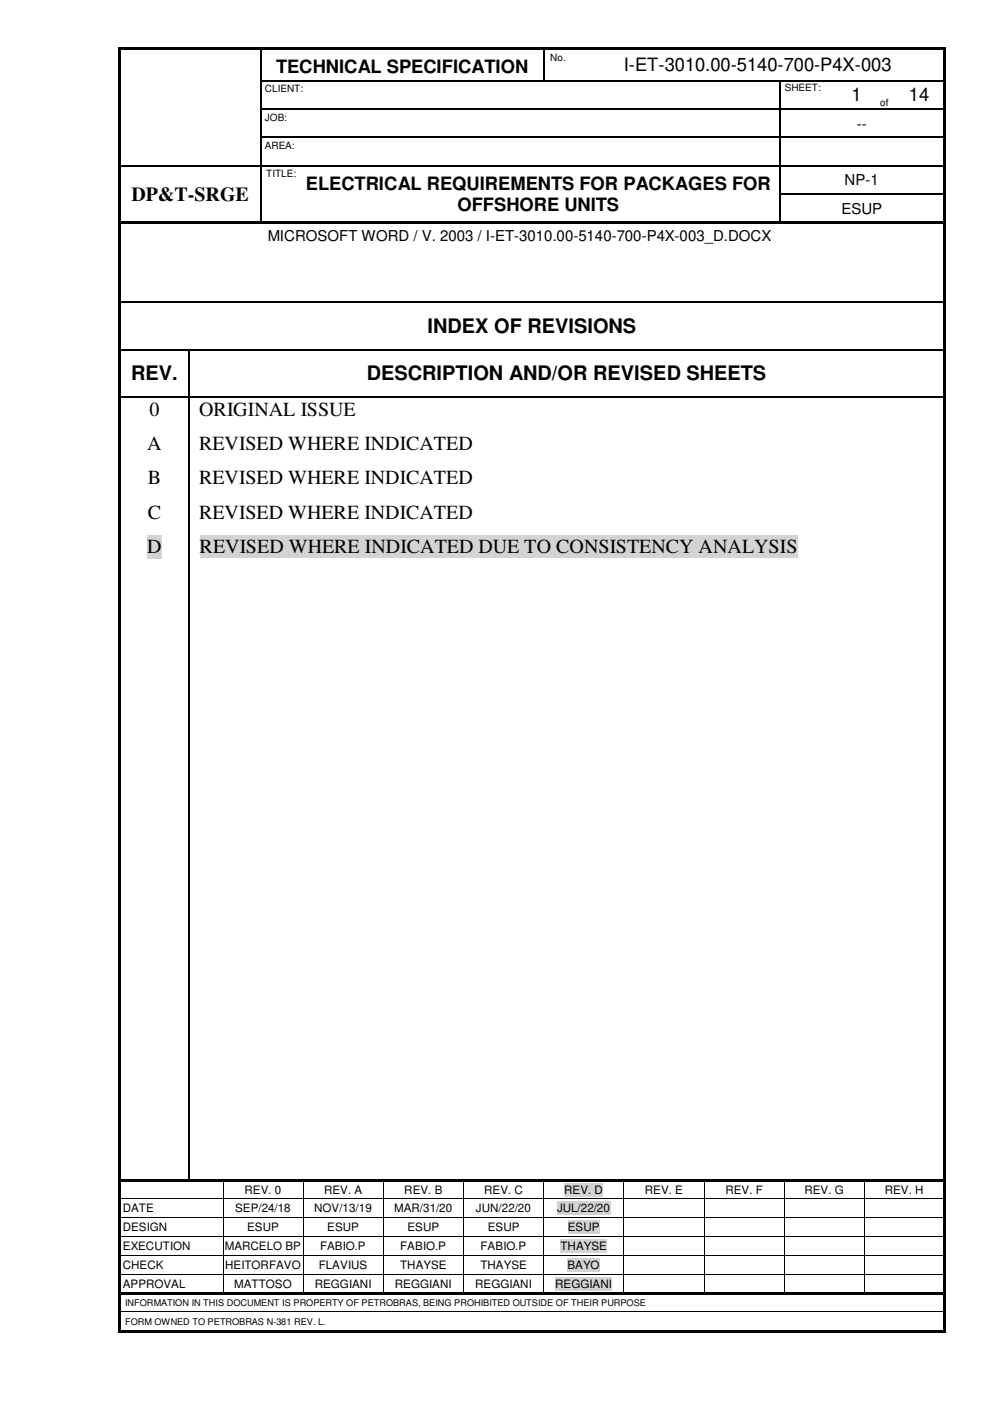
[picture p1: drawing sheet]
<svg xmlns="http://www.w3.org/2000/svg" width="210mm" height="297mm" viewBox="0 0 210 297" stroke-linecap="round" stroke-linejoin="round" font-family="sans-serif">
<defs><g id="words">
<g font-size="4.2">
<text x="27.9" y="42.6">DP&amp;T-SRGE</text>
<text x="90.6" y="70.6">INDEX OF REVISIONS</text>
<text x="27.8" y="80.6">REV.</text>
<text x="77.8" y="80.6">DESCRIPTION AND/OR REVISED SHEETS</text>
<text x="31.7" y="88.1">0</text>
<text x="42.2" y="88.1">ORIGINAL ISSUE</text>
<text x="31.2" y="95.4">A</text>
<text x="42.2" y="95.4">REVISED WHERE INDICATED</text>
<text x="31.3" y="102.7">B</text>
<text x="42.2" y="102.7">REVISED WHERE INDICATED</text>
<text x="31.3" y="110">C</text>
<text x="42.2" y="110">REVISED WHERE INDICATED</text>
<text x="31.2" y="117.3">D</text>
<text x="42.3" y="117.3">REVISED WHERE INDICATED DUE TO CONSISTENCY ANALYSIS</text>
</g>
<g font-size="3.9">
<text x="58.5" y="15.5">TECHNICAL SPECIFICATION</text>
<text x="132.2" y="15.2">I-ET-3010.00-5140-700-P4X-003</text>
<text x="180.5" y="21.5">1</text>
<text x="192.7" y="21.5">14</text>
<text x="64.9" y="40.2">ELECTRICAL REQUIREMENTS FOR PACKAGES FOR</text>
<text x="97" y="44.7">OFFSHORE UNITS</text>
</g>
<g font-size="3.2">
<text x="181.7" y="27.3">--</text>
<text x="179.1" y="39.3">NP-1</text>
<text x="178.4" y="45.4">ESUP</text>
<text x="56.8" y="51.2">MICROSOFT WORD / V. 2003 / I-ET-3010.00-5140-700-P4X-003_D.DOCX</text>
</g>
<g font-size="2.5">
<text x="26" y="257">DATE</text>
<text x="49.9" y="257">SEP/24/18</text>
<text x="51.9" y="253.2">REV. 0</text>
<text x="66.6" y="257">NOV/13/19</text>
<text x="68.7" y="253.2">REV. A</text>
<text x="83.6" y="257">MAR/31/20</text>
<text x="85.7" y="253.2">REV. B</text>
<text x="100.9" y="257">JUN/22/20</text>
<text x="102.7" y="253.2">REV. C</text>
<text x="118.1" y="257">JUL/22/20</text>
<text x="119.6" y="253.2">REV. D</text>
<text x="136.7" y="253.2">REV. E</text>
<text x="153.8" y="253.2">REV. F</text>
<text x="170.6" y="253.2">REV. G</text>
<text x="187.6" y="253.2">REV. H</text>
<text x="26" y="261">DESIGN</text>
<text x="52.4" y="261">ESUP</text>
<text x="69.4" y="261">ESUP</text>
<text x="86.4" y="261">ESUP</text>
<text x="103.4" y="261">ESUP</text>
<text x="120.4" y="261">ESUP</text>
<text x="26" y="265">EXECUTION</text>
<text x="26" y="269">CHECK</text>
<text x="47.7" y="265">MARCELO BP</text>
<text x="47.8" y="269">HEITORFAVO</text>
<text x="67.6" y="269">FLAVIUS</text>
<text x="67.9" y="265">FABIO.P</text>
<text x="84.8" y="269">THAYSE</text>
<text x="84.9" y="265">FABIO.P</text>
<text x="101.9" y="269">THAYSE</text>
<text x="101.9" y="265">FABIO.P</text>
<text x="118.8" y="265">THAYSE</text>
<text x="120.3" y="269">BAYO</text>
<text x="26" y="273">APPROVAL</text>
<text x="49.7" y="273">MATTOSO</text>
<text x="66.7" y="273">REGGIANI</text>
<text x="83.7" y="273">REGGIANI</text>
<text x="100.8" y="273">REGGIANI</text>
<text x="117.7" y="273">REGGIANI</text>
</g>
<g font-size="2.1">
<text x="116.7" y="12.9">No.</text>
<text x="56.2" y="19.6">CLIENT:</text>
<text x="166.4" y="19.3">SHEET:</text>
<text x="186.6" y="22.5">of</text>
<text x="56.2" y="25.6">JOB:</text>
<text x="56.2" y="31.6">AREA:</text>
<text x="56.4" y="37.6">TITLE:</text>
</g>
<g font-size="1.9">
<text x="26.5" y="277">INFORMATION IN THIS DOCUMENT IS PROPERTY OF PETROBRAS, BEING PROHIBITED OUTSIDE OF THEIR PURPOSE</text>
<text x="26.5" y="280.8">FORM OWNED TO PETROBRAS N-381 REV. L.</text>
</g>
</g></defs>
<g fill="#000">
<path d="M25 10h.5v.5h-.5zM25 10.5h.5v6.5h-.5zM25 17h.5v.3h-.5zM25.5 10h29.7v.5h-29.7zM55.2 10.5h.2zM55.2 10h.5v.5h-.5zM55.2 17h.2v.3h-.2zM55.7 10h59.5v.5h-59.5zM66.8 17h.3v.3h-.3zM115.2 10.5h.2zM115.2 10h.5v.5h-.5zM115.2 17h.2v.3h-.2z"/>
<path d="M115.7 10h5.6v.5h-5.6zM121.3 10h.5v.5h-.5zM121.3 17h.2v.3h-.2zM121.8 10h78.3v.5h-78.3zM165.2 17h.2v.3h-.2zM177.9 17h.2v.3h-.2zM185.3 17h.2v.3h-.2zM189.7 17h.2v.3h-.2zM200.1 10h.5v.5h-.5zM200.1 10.5h.5v6.5h-.5zM200.1 17h.5v.3h-.5zM25 17.3h.5v5.7h-.5z"/>
<path d="M25 23h.5v.2h-.5zM25 23.2h.5v5.8h-.5zM25 29h.5v.3h-.5zM25 29.3h.5v5.7h-.5zM55.2 23h.2v.2h-.2zM55.2 29h.2v.3h-.2zM66.8 23h.3v.2h-.3zM66.8 29h.3v.3h-.3zM165.2 23h.2v.2h-.2zM165.2 29h.2v.3h-.2zM177.9 23h.2v.2h-.2zM185.3 23h.2v.2h-.2z"/>
<path d="M189.7 23h.2v.2h-.2zM200.1 17.3h.5v5.7h-.5zM200.1 23h.5v.2h-.5zM200.1 23.2h.5v5.8h-.5zM200.1 29h.5v.3h-.5zM200.1 29.3h.5v5.7h-.5z"/>
</g>
<g fill="none" stroke="#000" stroke-width=".25">
<path d="M55.3 10.5v6.5M55.3 17.3v5.7M55.4 17.1h11.4M67.1 17.1h48.1M115.3 10.5v6.5M115.4 17.1h5.9M121.5 17.1h43.7M165.3 17.3v5.7M165.4 17.1h12.5M178.1 17.1h7.2M185.5 17.1h4.2M189.9 17.1h10.2"/>
<path d="M55.3 23.2v5.8M55.3 29.3v5.7M55.4 23.1h11.4M55.4 29.1h11.4M67.1 23.1h98.1M67.1 29.1h98.1M165.3 23.2v5.8M165.3 29.3v5.7M165.4 23.1h12.5M165.4 29.1h34.7M178.1 23.1h7.2M185.5 23.1h4.2"/>
<path d="M189.9 23.1h10.2"/>
</g>
<path d="M41.2 38.6h11.6v5h-11.6z" fill="#fff"/>
<g fill="#000">
<path d="M25 35h.5v.3h-.5zM55.2 35h.2v.3h-.2zM63.1 35h.2v.3h-.2zM66.8 35h.3v.3h-.3zM165.2 35h.2v.3h-.2zM200.1 35h.5v.3h-.5zM25 35.3h.5v5.7h-.5zM25 41h.5v.5h-.5zM25 41.5h.5v5.5h-.5zM25 47h.5v.5h-.5zM25.5 47h29.7v.5h-29.7zM55.2 41h.2v.5h-.2z"/>
<path d="M55.2 47h.5v.5h-.5zM55.4 47h.5v.5h-.5zM55.9 47h7.2v.5h-7.2zM63.1 47h.5v.5h-.5zM63.6 47h101.6v.5h-101.6zM165.2 41h.2v.5h-.2zM165.2 47h.5v.5h-.5zM165.7 47h34.4v.5h-34.4zM200.1 35.3h.5v5.7h-.5zM200.1 41h.5v.5h-.5zM200.1 41.5h.5v5.5h-.5zM200.1 47h.5v.5h-.5z"/>
<path d="M25 47.5h.5v16.5h-.5zM25 64h.5v.3h-.5zM25 64.3h.5v9.7h-.5zM25 74h.5v.3h-.5zM40 74h.2v.3h-.2zM55.3 64h.2v.3h-.2zM200.1 47.5h.5v16.5h-.5zM200.1 64h.5v.3h-.5zM200.1 64.3h.5v9.7h-.5zM200.1 74h.5v.3h-.5zM25 74.3h.5v9.7h-.5zM200.1 74.3h.5v9.7h-.5z"/>
</g>
<g fill="none" stroke="#000" stroke-width=".25">
<path d="M25.5 35.1h29.7M55.3 35.3v5.7M55.4 35.1h7.7M63.3 35.1h3.5M67.1 35.1h98.1M165.3 35.3v5.7M165.4 35.1h34.7M55.3 41.5v5.5M165.3 41.5v5.5M165.4 41.1h34.7M25.5 64.1h29.8M25.5 74.1h14.5"/>
<path d="M40.1 74.3v9.7M40.2 74.1h159.9M55.5 64.1h144.6"/>
</g>
<g fill="#d3d3d3">
<path d="M31.2 113.5h3v4.9h-3z"/>
<path d="M42.3 113.5h126.8v4.8h-126.8z"/>
</g>
<path d="M25 84h.5v.2h-.5zM40 84h.2v.2h-.2zM200.1 84h.5v.2h-.5zM25 84.2h.5v165.8h-.5zM200.1 84.2h.5v165.8h-.5z" fill="#000"/>
<path d="M25.5 84.1h14.5M40.1 84.2v165.8M40.2 84.1h159.9" fill="none" stroke="#000" stroke-width=".25"/>
<path d="M119.6 250.9h8.2v2.8h-8.2z" fill="#d3d3d3"/>
<g fill="#000">
<path d="M25 250h.5v.6h-.5zM25 250.6h.5v3.4h-.5zM25.5 250h14.5v.5h-14.5zM40 250h.5v.5h-.5zM40.5 250h6.7v.5h-6.7zM47.2 250.5l.2 .1zM47.2 250h.5v.5h-.5zM47.7 250h16.5v.5h-16.5zM64.2 250.5l.2 .1zM64.2 250h.5v.5h-.5zM64.7 250h16.5v.5h-16.5zM81.2 250.5l.2 .1z"/>
<path d="M81.2 250h.5v.5h-.5zM81.7 250h16.5v.5h-16.5zM98.2 250.5l.2 .1zM98.2 250h.5v.5h-.5zM98.7 250h16.5v.5h-16.5zM115.2 250.5l.2 .1zM115.2 250h.5v.5h-.5zM115.7 250h16.5v.5h-16.5zM132.2 250.5l.2 .1zM132.2 250h.5v.5h-.5zM132.7 250h16.5v.5h-16.5zM149.2 250.5l.2 .1z"/>
<path d="M149.2 250h.5v.5h-.5zM149.7 250h16.5v.5h-16.5zM166.2 250.5l.2 .1zM166.2 250h.6v.5h-.6zM166.8 250h16.4v.5h-16.4zM183.2 250.5l.2 .1zM183.2 250h.5v.5h-.5zM183.7 250h16.4v.5h-16.4zM200.1 250h.5v.6h-.5zM200.1 250.6h.5v3.4h-.5z"/>
</g>
<path d="M47.3 250.6v3.4M64.3 250.6v3.4M81.3 250.6v3.4M98.3 250.6v3.4M115.3 250.6v3.4M132.3 250.6v3.4M149.3 250.6v3.4M166.3 250.6v3.4M183.3 250.6v3.4" fill="none" stroke="#000" stroke-width=".21"/>
<path d="M118.1 254.7h11.3v2.8h-11.3z" fill="#d3d3d3"/>
<g fill="#000">
<path d="M25 254h.5v.2h-.5zM25 254.2h.5v3.8h-.5zM47.2 254h.2v.2h-.2zM64.2 254h.2v.2h-.2zM81.2 254h.2v.2h-.2zM98.2 254h.2v.2h-.2zM115.2 254h.2v.2h-.2zM132.2 254h.2v.2h-.2zM149.2 254h.2v.2h-.2zM166.2 254h.2v.2h-.2zM183.2 254h.2v.2h-.2zM200.1 254h.5v.2h-.5z"/>
<path d="M200.1 254.2h.5v3.8h-.5z"/>
</g>
<g fill="none" stroke="#000" stroke-width=".21">
<path d="M25.5 254.1h21.7M47.3 254.2v3.8M47.4 254.1h16.8M64.3 254.2v3.8M64.4 254.1h16.8M81.3 254.2v3.8M81.4 254.1h16.8M98.3 254.2v3.8M98.4 254.1h16.8M115.3 254.2v3.8M115.4 254.1h16.8M132.3 254.2v3.8"/>
<path d="M132.4 254.1h16.8M149.3 254.2v3.8M149.4 254.1h16.8M166.3 254.2v3.8M166.4 254.1h16.8M183.3 254.2v3.8M183.4 254.1h16.7"/>
</g>
<path d="M120.4 258.7h6.7v2.8h-6.7z" fill="#d3d3d3"/>
<g fill="#000">
<path d="M25 258h.5v.2h-.5zM47.2 258h.2v.2h-.2zM64.2 258h.2v.2h-.2zM81.2 258h.2v.2h-.2zM98.2 258h.2v.2h-.2zM115.2 258h.2v.2h-.2zM132.2 258h.2v.2h-.2zM149.2 258h.2v.2h-.2zM166.2 258h.2v.2h-.2zM183.2 258h.2v.2h-.2zM200.1 258h.5v.2h-.5zM25 258.2h.5v3.8h-.5z"/>
<path d="M200.1 258.2h.5v3.8h-.5z"/>
</g>
<g fill="none" stroke="#000" stroke-width=".21">
<path d="M25.5 258.1h21.7M47.3 258.2v3.8M47.4 258.1h16.8M64.3 258.2v3.8M64.4 258.1h16.8M81.3 258.2v3.8M81.4 258.1h16.8M98.3 258.2v3.8M98.4 258.1h16.8M115.3 258.2v3.8M115.4 258.1h16.8M132.3 258.2v3.8"/>
<path d="M132.4 258.1h16.8M149.3 258.2v3.8M149.4 258.1h16.8M166.3 258.2v3.8M166.4 258.1h16.8M183.3 258.2v3.8M183.4 258.1h16.7"/>
</g>
<path d="M118.8 262.7h9.9v2.9h-9.9z" fill="#d3d3d3"/>
<g fill="#000">
<path d="M25 262h.5v.2h-.5zM25 262.2h.5v3.8h-.5zM47.2 262h.2v.2h-.2zM64.2 262h.2v.2h-.2zM81.2 262h.2v.2h-.2zM98.2 262h.2v.2h-.2zM115.2 262h.2v.2h-.2zM132.2 262h.2v.2h-.2zM149.2 262h.2v.2h-.2zM166.2 262h.2v.2h-.2zM183.2 262h.2v.2h-.2zM200.1 262h.5v.2h-.5z"/>
<path d="M200.1 262.2h.5v3.8h-.5z"/>
</g>
<g fill="none" stroke="#000" stroke-width=".21">
<path d="M25.5 262.1h21.7M47.3 262.2v3.8M47.4 262.1h16.8M64.3 262.2v3.8M64.4 262.1h16.8M81.3 262.2v3.8M81.4 262.1h16.8M98.3 262.2v3.8M98.4 262.1h16.8M115.3 262.2v3.8M115.4 262.1h16.8M132.3 262.2v3.8"/>
<path d="M132.4 262.1h16.8M149.3 262.2v3.8M149.4 262.1h16.8M166.3 262.2v3.8M166.4 262.1h16.8M183.3 262.2v3.8M183.4 262.1h16.7"/>
</g>
<path d="M120.3 266.7h6.9v2.8h-6.9z" fill="#d3d3d3"/>
<g fill="#000">
<path d="M25 266h.5v.2h-.5zM25 266.2h.5v3.8h-.5zM47.2 266h.2v.2h-.2zM64.2 266h.2v.2h-.2zM81.2 266h.2v.2h-.2zM98.2 266h.2v.2h-.2zM115.2 266h.2v.2h-.2zM132.2 266h.2v.2h-.2zM149.2 266h.2v.2h-.2zM166.2 266h.2v.2h-.2zM183.2 266h.2v.2h-.2zM200.1 266h.5v.2h-.5z"/>
<path d="M200.1 266.2h.5v3.8h-.5z"/>
</g>
<g fill="none" stroke="#000" stroke-width=".21">
<path d="M25.5 266.1h21.7M47.3 266.2v3.8M47.4 266.1h16.8M64.3 266.2v3.8M64.4 266.1h16.8M81.3 266.2v3.8M81.4 266.1h16.8M98.3 266.2v3.8M98.4 266.1h16.8M115.3 266.2v3.8M115.4 266.1h16.8M132.3 266.2v3.8"/>
<path d="M132.4 266.1h16.8M149.3 266.2v3.8M149.4 266.1h16.8M166.3 266.2v3.8M166.4 266.1h16.8M183.3 266.2v3.8M183.4 266.1h16.7"/>
</g>
<path d="M117.7 270.7h12.1v2.9h-12.1z" fill="#d3d3d3"/>
<g fill="#000">
<path d="M25 270h.5v.2h-.5zM25 270.2h.5v3.8h-.5zM25 274h.5v.6h-.5zM25 274.6h.5v3.4h-.5zM25 278h.5v.2h-.5zM25.5 274h21.7v.5h-21.7zM47.2 270h.2v.2h-.2zM47.2 274h.5v.5h-.5zM47.7 274h16.5v.5h-16.5zM64.2 270h.2v.2h-.2zM64.2 274h.5v.5h-.5zM64.7 274h16.5v.5h-16.5z"/>
<path d="M81.2 270h.2v.2h-.2zM81.2 274h.5v.5h-.5zM81.7 274h16.5v.5h-16.5zM98.2 270h.2v.2h-.2zM98.2 274h.5v.5h-.5zM98.7 274h16.5v.5h-16.5zM115.2 270h.2v.2h-.2zM115.2 274h.5v.5h-.5zM115.7 274h16.5v.5h-16.5zM132.2 270h.2v.2h-.2zM132.2 274h.5v.5h-.5zM132.7 274h16.5v.5h-16.5z"/>
<path d="M149.2 270h.2v.2h-.2zM149.2 274h.5v.5h-.5zM149.7 274h16.5v.5h-16.5zM166.2 270h.2v.2h-.2zM166.2 274h.6v.5h-.6zM166.8 274h16.4v.5h-16.4zM183.2 270h.2v.2h-.2zM183.2 274h.5v.5h-.5zM183.7 274h16.4v.5h-16.4zM200.1 270h.5v.2h-.5zM200.1 270.2h.5v3.8h-.5zM200.1 274h.5v.6h-.5z"/>
<path d="M200.1 274.6h.5v3.4h-.5zM200.1 278h.5v.2h-.5zM25 278.2h.5v3.8h-.5zM25 282h.5v.5h-.5zM25.5 282h174.6v.5h-174.6zM200.1 278.2h.5v3.8h-.5zM200.1 282h.5v.5h-.5z"/>
</g>
<g fill="none" stroke="#000" stroke-width=".21">
<path d="M25.5 270.1h21.7M25.5 278.1h174.6M47.3 270.2v3.8M47.4 270.1h16.8M64.3 270.2v3.8M64.4 270.1h16.8M81.3 270.2v3.8M81.4 270.1h16.8M98.3 270.2v3.8M98.4 270.1h16.8M115.3 270.2v3.8M115.4 270.1h16.8"/>
<path d="M132.3 270.2v3.8M132.4 270.1h16.8M149.3 270.2v3.8M149.4 270.1h16.8M166.3 270.2v3.8M166.4 270.1h16.8M183.3 270.2v3.8M183.4 270.1h16.7"/>
</g>
<use href="#words"/>
</svg>
